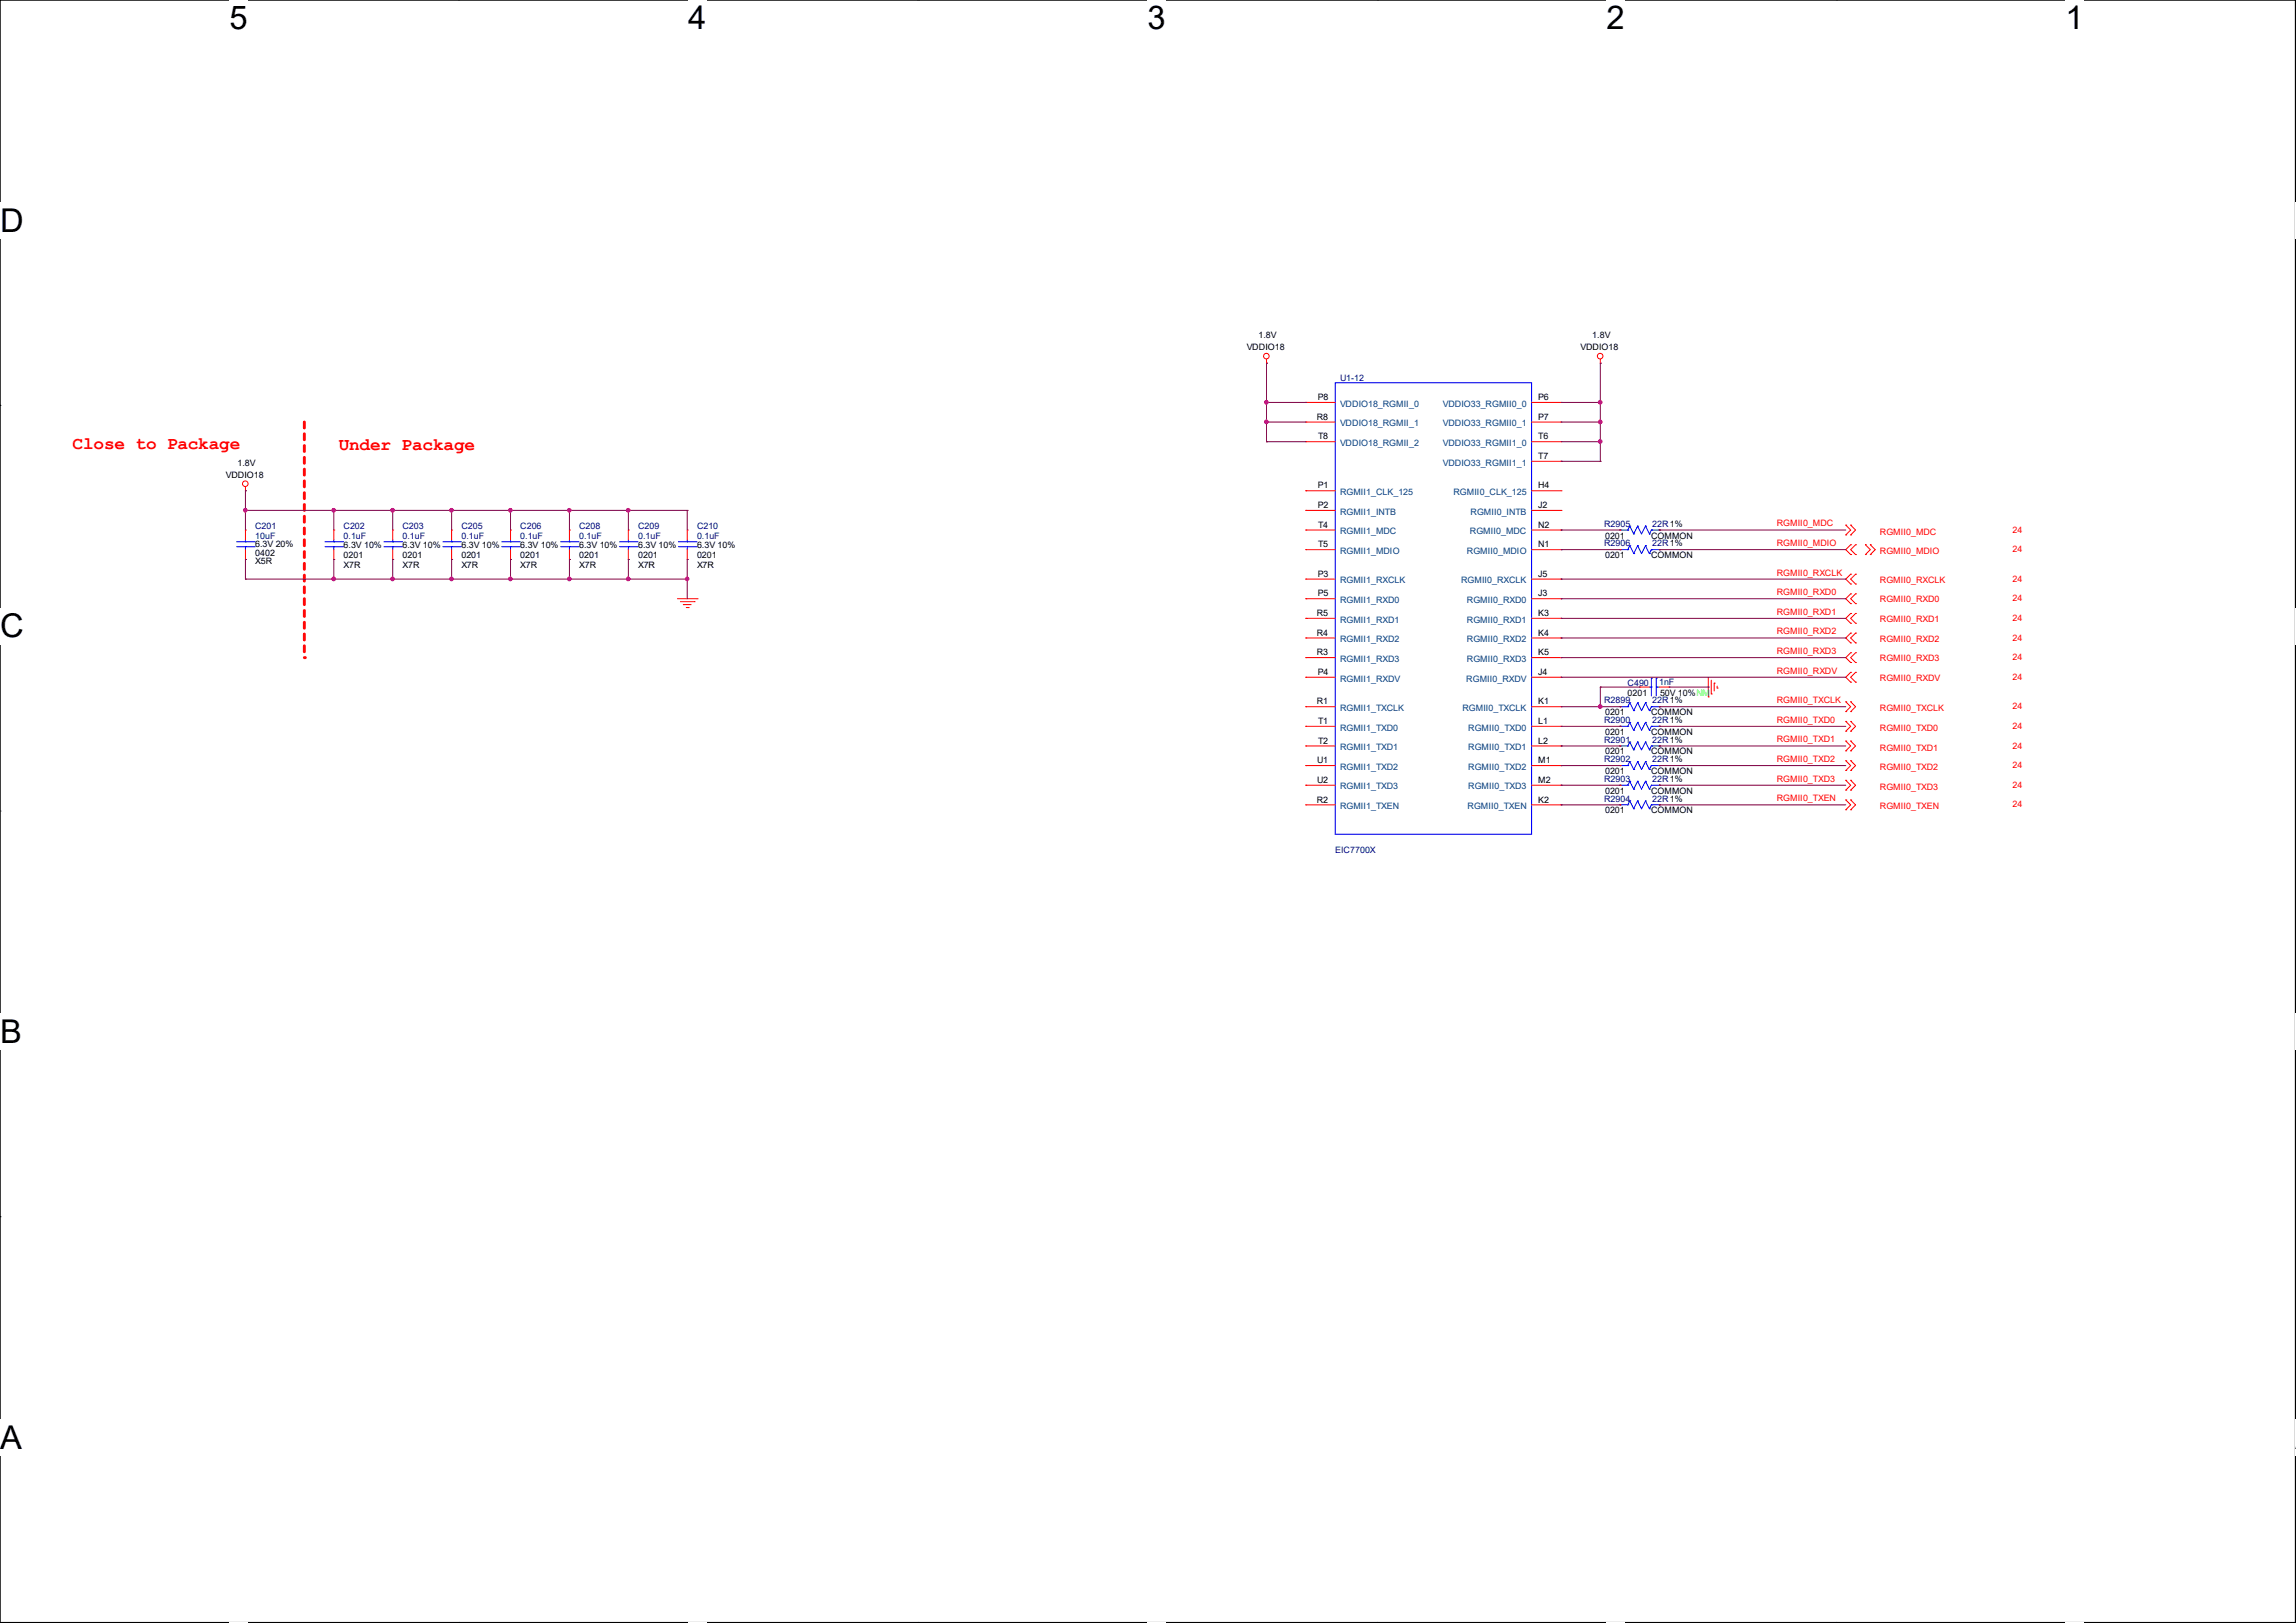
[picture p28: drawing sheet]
<svg xmlns="http://www.w3.org/2000/svg" width="297mm" height="210mm" viewBox="0 0 297 210" stroke-linecap="round" stroke-linejoin="round" font-family="sans-serif">
<defs><g id="words">
<g font-size="4.2">
<text x="29.7" y="3.8">5</text>
<text x="89" y="3.8">4</text>
<text x="148.4" y="3.8">3</text>
<text x="207.8" y="3.8">2</text>
<text x="267.2" y="3.8">1</text>
<text x="0" y="30">D</text>
<text x="0" y="82.5">C</text>
<text x="0" y="135">B</text>
<text x="0" y="187.5">A</text>
<text x="296.9" y="187.5">A</text>
</g>
<g font-size="2.3" fill="#f00">
<text x="9.4" y="58.1">Close to Package</text>
<text x="43.8" y="58.3">Under Package</text>
</g>
<g font-size="1.1">
<text x="161.3" y="45.3">VDDIO18</text>
<text x="162.8" y="43.8">1.8V</text>
<text x="204.5" y="45.3">VDDIO18</text>
<text x="206" y="43.8">1.8V</text>
<text x="170.5" y="51.8">P8</text>
<text x="199" y="51.8">P6</text>
<text x="170.3" y="54.3">R8</text>
<text x="170.5" y="56.9">T8</text>
<text x="199" y="54.3">P7</text>
<text x="199" y="56.9">T6</text>
<text x="199" y="59.4">T7</text>
<text x="29.2" y="61.8">VDDIO18</text>
<text x="30.7" y="60.3">1.8V</text>
<text x="170.5" y="63.2">P1</text>
<text x="170.5" y="65.7">P2</text>
<text x="199" y="63.2">H4</text>
<text x="199" y="65.7">J2</text>
<text x="33" y="70.8">6.3V 20%</text>
<text x="33" y="72">0402</text>
<text x="44.4" y="71">6.3V 10%</text>
<text x="52.1" y="71">6.3V 10%</text>
<text x="59.7" y="71">6.3V 10%</text>
<text x="67.3" y="71">6.3V 10%</text>
<text x="74.9" y="71">6.3V 10%</text>
<text x="82.5" y="71">6.3V 10%</text>
<text x="90.2" y="71">6.3V 10%</text>
<text x="170.5" y="68.3">T4</text>
<text x="170.5" y="70.8">T5</text>
<text x="199" y="68.3">N2</text>
<text x="199" y="70.8">N1</text>
<text x="207.6" y="69.7">0201</text>
<text x="213.6" y="69.7">COMMON</text>
<text x="33" y="73">X5R</text>
<text x="44.4" y="73.5">X7R</text>
<text x="44.4" y="72.2">0201</text>
<text x="52.1" y="73.5">X7R</text>
<text x="52.1" y="72.2">0201</text>
<text x="59.7" y="73.5">X7R</text>
<text x="59.7" y="72.2">0201</text>
<text x="67.3" y="73.5">X7R</text>
<text x="67.3" y="72.2">0201</text>
<text x="74.9" y="73.5">X7R</text>
<text x="74.9" y="72.2">0201</text>
<text x="82.5" y="73.5">X7R</text>
<text x="82.5" y="72.2">0201</text>
<text x="90.2" y="73.5">X7R</text>
<text x="90.2" y="72.2">0201</text>
<text x="170.5" y="74.6">P3</text>
<text x="170.5" y="77.2">P5</text>
<text x="199" y="74.6">J5</text>
<text x="199" y="77.2">J3</text>
<text x="207.6" y="72.2">0201</text>
<text x="213.6" y="72.2">COMMON</text>
<text x="170.3" y="79.7">R5</text>
<text x="170.3" y="82.3">R4</text>
<text x="199" y="79.7">K3</text>
<text x="199" y="82.3">K4</text>
<text x="170.3" y="84.8">R3</text>
<text x="170.5" y="87.3">P4</text>
<text x="199" y="84.8">K5</text>
<text x="199" y="87.3">J4</text>
<text x="170.3" y="91.1">R1</text>
<text x="170.5" y="93.7">T1</text>
<text x="199" y="91.1">K1</text>
<text x="199" y="93.7">L1</text>
<text x="207.6" y="95.1">0201</text>
<text x="207.6" y="92.5">0201</text>
<text x="210.5" y="90">0201</text>
<text x="213.6" y="95.1">COMMON</text>
<text x="213.6" y="92.5">COMMON</text>
<text x="214.7" y="90">50V 10%NM</text>
<text x="170.4" y="98.8">U1</text>
<text x="170.4" y="101.3">U2</text>
<text x="170.5" y="96.2">T2</text>
<text x="199" y="96.2">L2</text>
<text x="199" y="98.8">M1</text>
<text x="199" y="101.3">M2</text>
<text x="207.6" y="100.2">0201</text>
<text x="207.6" y="97.6">0201</text>
<text x="213.6" y="100.2">COMMON</text>
<text x="213.6" y="97.6">COMMON</text>
<text x="170.3" y="103.8">R2</text>
<text x="199" y="103.8">K2</text>
<text x="207.6" y="102.7">0201</text>
<text x="207.6" y="105.2">0201</text>
<text x="213.6" y="102.7">COMMON</text>
<text x="213.6" y="105.2">COMMON</text>
</g>
<g font-size="1.1" fill="#000080">
<text x="173.3" y="49.4">U1-12</text>
<text x="33" y="68.4">C201</text>
<text x="33" y="69.7">10uF</text>
<text x="44.4" y="68.4">C202</text>
<text x="44.4" y="69.7">0.1uF</text>
<text x="52.1" y="68.4">C203</text>
<text x="52.1" y="69.7">0.1uF</text>
<text x="59.7" y="68.4">C205</text>
<text x="59.7" y="69.7">0.1uF</text>
<text x="67.3" y="68.4">C206</text>
<text x="67.3" y="69.7">0.1uF</text>
<text x="74.9" y="68.4">C208</text>
<text x="74.9" y="69.7">0.1uF</text>
<text x="82.5" y="68.4">C209</text>
<text x="82.5" y="69.7">0.1uF</text>
<text x="90.2" y="68.4">C210</text>
<text x="90.2" y="69.7">0.1uF</text>
<text x="207.5" y="70.7">R2906</text>
<text x="207.5" y="68.2">R2905</text>
<text x="213.7" y="70.7">22R1%</text>
<text x="213.7" y="68.2">22R1%</text>
<text x="210.5" y="88.7">C490</text>
<text x="214.6" y="88.6">1nF</text>
<text x="207.5" y="93.6">R2900</text>
<text x="207.5" y="91">R2899</text>
<text x="213.7" y="93.6">22R1%</text>
<text x="213.7" y="91">22R1%</text>
<text x="207.5" y="101.2">R2903</text>
<text x="207.5" y="98.6">R2902</text>
<text x="207.5" y="96.1">R2901</text>
<text x="213.7" y="101.2">22R1%</text>
<text x="213.7" y="98.6">22R1%</text>
<text x="213.7" y="96.1">22R1%</text>
<text x="207.5" y="103.7">R2904</text>
<text x="213.7" y="103.7">22R1%</text>
<text x="172.7" y="110.3">EIC7700X</text>
</g>
<g font-size="1.1" fill="#004080">
<text x="173.3" y="52.6">VDDIO18_RGMII_0</text>
<text x="186.6" y="52.6">VDDIO33_RGMII0_0</text>
<text x="173.3" y="55.2">VDDIO18_RGMII_1</text>
<text x="173.3" y="57.7">VDDIO18_RGMII_2</text>
<text x="186.6" y="55.2">VDDIO33_RGMII0_1</text>
<text x="186.6" y="57.7">VDDIO33_RGMII1_0</text>
<text x="173.3" y="64.1">RGMII1_CLK_125</text>
<text x="186.6" y="60.2">VDDIO33_RGMII1_1</text>
<text x="188" y="64.1">RGMII0_CLK_125</text>
<text x="173.3" y="66.6">RGMII1_INTB</text>
<text x="173.3" y="69.1">RGMII1_MDC</text>
<text x="173.3" y="71.7">RGMII1_MDIO</text>
<text x="189.8" y="71.7">RGMII0_MDIO</text>
<text x="190.1" y="69.1">RGMII0_MDC</text>
<text x="190.2" y="66.6">RGMII0_INTB</text>
<text x="173.3" y="75.5">RGMII1_RXCLK</text>
<text x="189" y="75.5">RGMII0_RXCLK</text>
<text x="173.3" y="78">RGMII1_RXD0</text>
<text x="173.3" y="80.6">RGMII1_RXD1</text>
<text x="173.3" y="83.1">RGMII1_RXD2</text>
<text x="189.8" y="78">RGMII0_RXD0</text>
<text x="189.8" y="80.6">RGMII0_RXD1</text>
<text x="189.8" y="83.1">RGMII0_RXD2</text>
<text x="173.3" y="85.6">RGMII1_RXD3</text>
<text x="173.3" y="88.2">RGMII1_RXDV</text>
<text x="189.7" y="88.2">RGMII0_RXDV</text>
<text x="189.8" y="85.6">RGMII0_RXD3</text>
<text x="173.3" y="92">RGMII1_TXCLK</text>
<text x="173.3" y="94.5">RGMII1_TXD0</text>
<text x="189.2" y="92">RGMII0_TXCLK</text>
<text x="189.9" y="94.5">RGMII0_TXD0</text>
<text x="173.3" y="97.1">RGMII1_TXD1</text>
<text x="173.3" y="99.6">RGMII1_TXD2</text>
<text x="189.9" y="97.1">RGMII0_TXD1</text>
<text x="189.9" y="99.6">RGMII0_TXD2</text>
<text x="173.3" y="102.2">RGMII1_TXD3</text>
<text x="173.3" y="104.7">RGMII1_TXEN</text>
<text x="189.8" y="104.7">RGMII0_TXEN</text>
<text x="189.9" y="102.2">RGMII0_TXD3</text>
</g>
<g font-size="1.1" fill="#f00">
<text x="229.8" y="68.1">RGMII0_MDC</text>
<text x="229.8" y="70.7">RGMII0_MDIO</text>
<text x="243.2" y="69.2">RGMII0_MDC</text>
<text x="243.2" y="71.7">RGMII0_MDIO</text>
<text x="260.3" y="68.9">24</text>
<text x="260.3" y="71.5">24</text>
<text x="229.8" y="74.5">RGMII0_RXCLK</text>
<text x="229.8" y="77">RGMII0_RXD0</text>
<text x="243.2" y="75.4">RGMII0_RXCLK</text>
<text x="243.2" y="77.9">RGMII0_RXD0</text>
<text x="260.3" y="75.3">24</text>
<text x="260.3" y="77.8">24</text>
<text x="229.8" y="79.5">RGMII0_RXD1</text>
<text x="229.8" y="82.1">RGMII0_RXD2</text>
<text x="243.2" y="80.5">RGMII0_RXD1</text>
<text x="243.2" y="83">RGMII0_RXD2</text>
<text x="260.3" y="80.3">24</text>
<text x="260.3" y="82.9">24</text>
<text x="229.8" y="84.6">RGMII0_RXD3</text>
<text x="229.8" y="87.2">RGMII0_RXDV</text>
<text x="243.2" y="85.6">RGMII0_RXD3</text>
<text x="243.2" y="88.1">RGMII0_RXDV</text>
<text x="260.3" y="85.4">24</text>
<text x="260.3" y="88">24</text>
<text x="229.8" y="91">RGMII0_TXCLK</text>
<text x="229.8" y="93.5">RGMII0_TXD0</text>
<text x="243.2" y="92">RGMII0_TXCLK</text>
<text x="243.2" y="94.6">RGMII0_TXD0</text>
<text x="260.3" y="91.8">24</text>
<text x="260.3" y="94.3">24</text>
<text x="229.8" y="96.1">RGMII0_TXD1</text>
<text x="229.8" y="98.6">RGMII0_TXD2</text>
<text x="229.8" y="101.1">RGMII0_TXD3</text>
<text x="243.2" y="97.1">RGMII0_TXD1</text>
<text x="243.2" y="99.7">RGMII0_TXD2</text>
<text x="260.3" y="96.9">24</text>
<text x="260.3" y="99.4">24</text>
<text x="260.3" y="101.9">24</text>
<text x="229.8" y="103.7">RGMII0_TXEN</text>
<text x="243.2" y="102.2">RGMII0_TXD3</text>
<text x="243.2" y="104.7">RGMII0_TXEN</text>
<text x="260.3" y="104.5">24</text>
</g>
</g></defs>
<path d="M0 0h296.9v209.9h-296.9z" fill="none" stroke="#000" stroke-width=".13"/>
<g fill="#fff">
<path d="M29.7 0h2.3v4.7h-2.3z"/>
<path d="M29.7 209.9h2.3v.1h-2.3z"/>
</g>
<path d="M59.4 0h.1M59.4 209.9h.1" fill="none" stroke="#000" stroke-width=".13"/>
<g fill="#fff">
<path d="M89 0h2.4v4.7h-2.4z"/>
<path d="M89 209.9h2.4v.1h-2.4z"/>
</g>
<path d="M118.7 0h.1M118.7 209.9h.1" fill="none" stroke="#000" stroke-width=".13"/>
<g fill="#fff">
<path d="M148.4 0h2.4v4.7h-2.4z"/>
<path d="M148.4 209.9h2.4v.1h-2.4z"/>
</g>
<path d="M178.1 0h.1M178.1 209.9h.1" fill="none" stroke="#000" stroke-width=".13"/>
<g fill="#fff">
<path d="M207.8 0h2.4v4.7h-2.4z"/>
<path d="M207.8 209.9h2.4v.1h-2.4z"/>
</g>
<path d="M237.5 0h.1M237.5 209.9h.1" fill="none" stroke="#000" stroke-width=".13"/>
<g fill="#fff">
<path d="M267.2 0h2.4v4.7h-2.4z"/>
<path d="M267.2 209.9h2.4v.1h-2.4z"/>
<path d="M0 26.2h3v4.7h-3z"/>
<path d="M296.9 26.2h.1v4.7h-.1z"/>
<path d="M0 78.7h3v4.7h-3z"/>
<path d="M296.9 78.7h.1v4.7h-.1z"/>
</g>
<path d="M0 52.5h.1M296.9 52.5h.1" fill="none" stroke="#000" stroke-width=".13"/>
<g fill="#fff">
<path d="M0 131.1h2.8v4.8h-2.8z"/>
<path d="M296.9 131.1h.1v4.8h-.1z"/>
</g>
<path d="M0 104.9h.1M296.9 104.9h.1" fill="none" stroke="#000" stroke-width=".13"/>
<g fill="#fff">
<path d="M-.1 183.6h2.9v4.8h-2.9z"/>
<path d="M296.8 183.6h.2v4.8h-.2z"/>
</g>
<path d="M0 157.4h.1M296.9 157.4h.1" fill="none" stroke="#000" stroke-width=".13"/>
<path d="M39.4 54.6v30.5" fill="none" stroke="#f00" stroke-width=".38" stroke-dasharray=".8 .8"/>
<circle cx="39.4" cy="85.1" r=".19" fill="#f00" stroke-dasharray=".8 .8"/>
<g fill="none" stroke="#f00" stroke-width=".13">
<path d="M163.8 47h.1M163.8 46.5v.5M168.9 52.1h.1M168.9 54.6h.1M168.9 57.1h.1M168.9 52.1h3.8M168.9 54.6h3.8M168.9 57.1h3.8M198.1 52.1h3.8M198.1 54.6h3.8M198.1 57.1h3.8M198.1 59.7h3.8"/>
<path d="M201.9 52.1h.1M201.9 54.6h.1M201.9 57.1h.1M201.9 59.7h.1M207 47h.1M207 46.5v.5M31.7 63.5h.1M31.7 68.6h.1M31.7 72.4h.1M31.7 63v.5M31.7 68.6v1.2M31.7 71.1v1.3"/>
<path d="M43.2 68.6h.1M43.2 72.4h.1M43.2 68.6v1.2M43.2 71.1v1.3M50.8 68.6h.1M50.8 72.4h.1M50.8 68.6v1.2M50.8 71.1v1.3M58.4 68.6h.1M58.4 72.4h.1M58.4 68.6v1.2M58.4 71.1v1.3"/>
<path d="M66 68.6h.1M66 72.4h.1M66 68.6v1.2M66 71.1v1.3M73.7 68.6h.1M73.7 72.4h.1M73.7 68.6v1.2M73.7 71.1v1.3M81.3 68.6h.1M81.3 72.4h.1M81.3 68.6v1.2M81.3 71.1v1.3"/>
<path d="M87.6 77.5h2.6M88 77.9h1.8M88.4 78.2h.1M88.4 78.2h1M88.8 78.6h.2M88.9 68.6h.1M88.9 72.4h.1M88.9 68.6v1.2M88.9 71.1v1.3M89 78.6h.1M89.8 77.9h.1M90.2 77.5h.1"/>
<path d="M168.9 63.5h.1M168.9 66h.1M168.9 68.6h.1M168.9 71.1h.1M168.9 74.9h.1M168.9 77.5h.1M168.9 77.5h3.8M168.9 63.5h3.8M168.9 66h3.8M168.9 68.6h3.8M168.9 71.1h3.8M168.9 74.9h3.8"/>
<path d="M198.1 77.5h3.8M198.1 63.5h3.8M198.1 66h3.8M198.1 68.6h3.8M198.1 71.1h3.8M198.1 74.9h3.8M201.9 63.5h.1M201.9 66h.1M201.9 68.6h.1M201.9 71.1h.1M201.9 74.9h.1M201.9 77.5h.1"/>
<path d="M209.5 71.1h.1M209.5 68.6h.1M214.6 71.1h.1M214.6 68.6h.1M238.8 69.2h.1M238.8 67.9h.1M238.8 67.9l.6 .7-.6 .6M239.4 69.2h.1M239.4 67.9h.1M239.4 70.5h.1M239.4 71.8h.1M239.4 74.3h.1"/>
<path d="M239.4 75.6h.1M239.4 76.8h.1M239.4 78.1h.1M239.4 79.4h.1M239.4 67.9l.6 .7-.6 .6M239.4 70.5l-.6 .6 .6 .7M239.4 74.3l-.6 .6 .6 .7M239.4 76.8l-.6 .7 .6 .6M239.4 79.4l-.6 .6 .6 .6M240 71.8h.1M240 70.5h.1M240 75.6h.1"/>
<path d="M240 74.3h.1M240 78.1h.1M240 76.8h.1M240 79.4h.1M240 70.5l-.6 .6 .6 .7M240 74.3l-.6 .6 .6 .7M240 76.8l-.6 .7 .6 .6M240 79.4l-.6 .6 .6 .6M241.3 71.8h.1M241.3 70.5h.1M241.3 70.5l.6 .6-.6 .7M241.9 71.8h.1"/>
<path d="M241.9 70.5h.1M241.9 70.5l.7 .6-.7 .7M168.9 80h.1M168.9 82.5h.1M168.9 85.1h.1M168.9 87.6h.1M168.9 91.4h.1M168.9 94h.1M168.9 96.5h.1M168.9 99.1h.1M168.9 80h3.8M168.9 82.5h3.8"/>
<path d="M168.9 85.1h3.8M168.9 87.6h3.8M168.9 91.4h3.8M168.9 94h3.8M168.9 96.5h3.8M168.9 99.1h3.8M198.1 80h3.8M198.1 82.5h3.8M198.1 85.1h3.8M198.1 87.6h3.8M198.1 91.4h3.8M198.1 94h3.8"/>
<path d="M198.1 96.5h3.8M198.1 99.1h3.8M201.9 80h.1M201.9 82.5h.1M201.9 85.1h.1M201.9 87.6h.1M201.9 91.4h.1M201.9 94h.1M201.9 96.5h.1M201.9 99.1h.1M209.5 94h.1M209.5 99.1h.1"/>
<path d="M209.5 91.4h.1M209.5 96.5h.1M212.1 88.9h.1M212.1 88.9h1.3M214.6 94h.1M214.6 99.1h.1M214.6 91.4h.1M214.6 96.5h.1M214.6 88.9h1.3M215.9 88.9h.1M221 90.2h.1M221 87.6v2.6"/>
<path d="M221.4 89.8h.1M221.4 88v1.8M221.7 88.4h.1M221.7 88.4v1M222.1 89h.1M222.1 88.8v.2M238.8 92.1h.1M238.8 90.8h.1M238.8 94.6h.1M238.8 93.3h.1M238.8 97.2h.1M238.8 95.9h.1"/>
<path d="M238.8 99.7h.1M238.8 98.4h.1M238.8 90.8l.6 .6-.6 .7M238.8 93.3l.6 .7-.6 .6M238.8 95.9l.6 .6-.6 .7M238.8 98.4l.6 .7-.6 .6M239.4 80.6h.1M239.4 81.9h.1M239.4 83.2h.1M239.4 84.5h.1M239.4 85.7h.1M239.4 87h.1"/>
<path d="M239.4 88.3h.1M239.4 92.1h.1M239.4 90.8h.1M239.4 94.6h.1M239.4 93.3h.1M239.4 97.2h.1M239.4 95.9h.1M239.4 99.7h.1M239.4 98.4h.1M239.4 81.9l-.6 .6 .6 .7M239.4 84.5l-.6 .6 .6 .6M239.4 87l-.6 .6 .6 .7"/>
<path d="M239.4 90.8l.6 .6-.6 .7M239.4 93.3l.6 .7-.6 .6M239.4 95.9l.6 .6-.6 .7M239.4 98.4l.6 .7-.6 .6M240 80.6h.1M240 83.2h.1M240 81.9h.1M240 85.7h.1M240 84.5h.1M240 88.3h.1M240 87h.1M240 81.9l-.6 .6 .6 .7"/>
<path d="M240 84.5l-.6 .6 .6 .6M240 87l-.6 .6 .6 .7M168.9 101.6h.1M168.9 104.1h.1M168.9 101.6h3.8M168.9 104.1h3.8M198.1 101.6h3.8M198.1 104.1h3.8M201.9 101.6h.1M201.9 104.1h.1M209.5 101.6h.1M209.5 104.1h.1"/>
<path d="M214.6 101.6h.1M214.6 104.1h.1M238.8 102.2h.1M238.8 101h.1M238.8 104.8h.1M238.8 103.5h.1M238.8 101l.6 .6-.6 .6M238.8 103.5l.6 .6-.6 .7M239.4 102.2h.1M239.4 101h.1M239.4 104.8h.1M239.4 103.5h.1"/>
<path d="M239.4 101l.6 .6-.6 .6M239.4 103.5l.6 .6-.6 .7"/>
<circle cx="163.8" cy="46.1" r=".36"/>
<circle cx="207" cy="46.1" r=".36"/>
<circle cx="31.7" cy="62.6" r=".36"/>
</g>
<g fill="none" stroke="#00f" stroke-width=".13">
<path d="M172.7 49.5h25.4v58.4h-25.4zM30.6 70.7h2.3M30.6 70.1h2.3M31.7 70.1h.1M31.7 70.7h.1M31.7 69.8v.3M31.7 70.7v.4M32.9 70.7h.1M32.9 70.1h.1M42 70.7h2.3M42 70.1h2.3M43.2 70.1h.1"/>
<path d="M43.2 70.7h.1M43.2 69.8v.3M43.2 70.7v.4M44.3 70.7h.1M44.3 70.1h.1M49.7 70.7h2.2M49.7 70.1h2.2M50.8 70.1h.1M50.8 70.7h.1M50.8 69.8v.3M50.8 70.7v.4M51.9 70.7h.1"/>
<path d="M51.9 70.1h.1M57.3 70.7h2.3M57.3 70.1h2.3M58.4 70.1h.1M58.4 70.7h.1M58.4 69.8v.3M58.4 70.7v.4M59.6 70.7h.1M59.6 70.1h.1M64.9 70.7h2.3M64.9 70.1h2.3M66 70.1h.1"/>
<path d="M66 70.7h.1M66 69.8v.3M66 70.7v.4M67.2 70.7h.1M67.2 70.1h.1M72.5 70.7h2.3M72.5 70.1h2.3M73.7 70.1h.1M73.7 70.7h.1M73.7 69.8v.3M73.7 70.7v.4M74.8 70.7h.1"/>
<path d="M74.8 70.1h.1M80.1 70.7h2.3M80.1 70.1h2.3M81.3 70.1h.1M81.3 70.7h.1M81.3 69.8v.3M81.3 70.7v.4M82.4 70.7h.1M82.4 70.1h.1M87.8 70.7h2.2M87.8 70.1h2.2M88.9 70.1h.1"/>
<path d="M88.9 70.7h.1M88.9 69.8v.3M88.9 70.7v.4M90 70.7h.1M90 70.1h.1M209.5 71.1h.1M209.5 68.6h.1M209.5 71.1h1.1M209.5 68.6h1.1M210.6 71.1h.1M210.6 68.6h.1M210.8 70.6h.1"/>
<path d="M210.8 68.1h.1M210.8 70.6l-.2 .5M210.8 70.6l.5 1M210.8 68.1l-.2 .5M210.8 68.1l.5 1M211.3 71.6h.1M211.3 69.1h.1M211.8 70.6h.1M211.8 68.1h.1M211.8 70.6l.5 1 .6-1M211.8 70.6l-.5 1M211.8 68.1l.5 1 .6-1"/>
<path d="M211.8 68.1l-.5 1M212.9 70.6h.1M212.9 68.1h.1M212.9 70.6l.5 1M212.9 68.1l.5 1M213.4 71.6h.1M213.4 69.1h.1M213.6 71.1h.1M213.6 68.6h.1M213.6 71.1l-.2 .5M213.6 71.1h1M213.6 68.6l-.2 .5"/>
<path d="M213.6 68.6h1M214.6 71.1h.1M214.6 68.6h.1M209.5 94h.1M209.5 99.1h.1M209.5 91.4h.1M209.5 96.5h.1M209.5 94h1.1M209.5 99.1h1.1M209.5 91.4h1.1M209.5 96.5h1.1M210.6 94h.1"/>
<path d="M210.6 99.1h.1M210.6 91.4h.1M210.6 96.5h.1M210.8 93.5h.1M210.8 98.6h.1M210.8 90.9h.1M210.8 96h.1M210.8 93.5l-.2 .5M210.8 93.5l.5 1M210.8 98.6l-.2 .5M210.8 98.6l.5 1M210.8 90.9l-.2 .5"/>
<path d="M210.8 90.9l.5 1M210.8 96l-.2 .5M210.8 96l.5 1M211.3 94.5h.1M211.3 99.6h.1M211.3 91.9h.1M211.3 97h.1M211.8 93.5h.1M211.8 98.6h.1M211.8 90.9h.1M211.8 96h.1M211.8 93.5l.5 1 .6-1"/>
<path d="M211.8 93.5l-.5 1M211.8 98.6l.5 1 .6-1M211.8 98.6l-.5 1M211.8 90.9l.5 1 .6-1M211.8 90.9l-.5 1M211.8 96l.5 1 .6-1M211.8 96l-.5 1M212.9 93.5h.1M212.9 98.6h.1M212.9 90.9h.1M212.9 96h.1M212.9 93.5l.5 1"/>
<path d="M212.9 98.6l.5 1M212.9 90.9l.5 1M212.9 96l.5 1M213.4 94.5h.1M213.4 99.6h.1M213.4 91.9h.1M213.4 97h.1M213.4 88.9h.2M213.6 94h.1M213.6 99.1h.1M213.6 88.9h.1M213.6 87.8h.1"/>
<path d="M213.6 91.4h.1M213.6 96.5h.1M213.6 94l-.2 .5M213.6 94h1M213.6 99.1l-.2 .5M213.6 99.1h1M213.6 87.8v2.2M213.6 91.4l-.2 .5M213.6 91.4h1M213.6 96.5l-.2 .5M213.6 96.5h1M214.2 87.8h.1"/>
<path d="M214.2 88.9h.1M214.2 88.9h.4M214.2 87.8v2.2M214.6 94h.1M214.6 99.1h.1M214.6 91.4h.1M214.6 96.5h.1M209.5 101.6h.1M209.5 104.1h.1M209.5 101.6h1.1M209.5 104.1h1.1M210.6 101.6h.1"/>
<path d="M210.6 104.1h.1M210.8 101.1h.1M210.8 103.6h.1M210.8 101.1l-.2 .5M210.8 101.1l.5 1M210.8 103.6l-.2 .5M210.8 103.6l.5 1M211.3 102.1h.1M211.3 104.6h.1M211.8 101.1h.1M211.8 103.6h.1M211.8 101.1l.5 1 .6-1"/>
<path d="M211.8 101.1l-.5 1M211.8 103.6l.5 1 .6-1M211.8 103.6l-.5 1M212.9 101.1h.1M212.9 103.6h.1M212.9 101.1l.5 1M212.9 103.6l.5 1M213.4 102.1h.1M213.4 104.6h.1M213.6 101.6h.1M213.6 104.1h.1M213.6 101.6l-.2 .5"/>
<path d="M213.6 101.6h1M213.6 104.1l-.2 .5M213.6 104.1h1M214.6 101.6h.1M214.6 104.1h.1"/>
</g>
<g fill="none" stroke="#800040" stroke-width=".13">
<path d="M163.8 47h.1M163.8 54.6h.1M163.8 57.1h.1M163.8 47v10.1M163.8 52.1h5.1M163.8 54.6h5.1M163.8 57.1h5.1M168.9 52.1h.1M201.9 59.7h.1M201.9 52.1h5.1M201.9 54.6h5.1M201.9 57.1h5.1"/>
<path d="M201.9 59.7h5.1M207 47h.1M207 52.1h.1M207 54.6h.1M207 57.1h.1M207 59.7h.1M207 47v12.7M31.7 63.5h.1M31.7 66h.1M31.7 72.4h.1M31.7 74.9h.1M31.7 63.5v5.1"/>
<path d="M31.7 72.4v2.5M31.7 66h57.2M31.7 74.9h57.2M43.2 66h.1M43.2 72.4h.1M43.2 74.9h.1M43.2 66v2.6M43.2 72.4v2.5M50.8 66h.1M50.8 72.4h.1M50.8 74.9h.1M50.8 66v2.6"/>
<path d="M50.8 72.4v2.5M58.4 66h.1M58.4 72.4h.1M58.4 74.9h.1M58.4 66v2.6M58.4 72.4v2.5M66 66h.1M66 72.4h.1M66 74.9h.1M66 66v2.6M66 72.4v2.5M73.7 66h.1"/>
<path d="M73.7 72.4h.1M73.7 74.9h.1M73.7 66v2.6M73.7 72.4v2.5M81.3 66h.1M81.3 72.4h.1M81.3 74.9h.1M81.3 66v2.6M81.3 72.4v2.5M88.9 66h.1M88.9 72.4h.1M88.9 74.9h.1"/>
<path d="M88.9 66v2.6M88.9 72.4v5.1M201.9 68.6h.1M201.9 71.1h.1M201.9 74.9h.1M201.9 77.5h.1M201.9 74.9h36.9M201.9 68.6h7.6M201.9 71.1h7.6M201.9 77.5h36.9M214.6 68.6h.1M214.6 71.1h.1"/>
<path d="M214.6 68.6h24.2M214.6 71.1h24.2M201.9 80h.1M201.9 82.5h.1M201.9 85.1h.1M201.9 87.6h.1M201.9 96.5h.1M201.9 99.1h.1M201.9 80h36.9M201.9 82.5h36.9M201.9 85.1h36.9M201.9 87.6h36.9"/>
<path d="M201.9 91.4h7.6M201.9 94h7.6M201.9 96.5h7.6M201.9 99.1h7.6M207 88.9h.1M207 91.4h.1M207 88.9v2.5M207 88.9h5.1M209.5 91.4h.1M209.5 94h.1M214.6 91.4h.1M214.6 94h.1"/>
<path d="M214.6 96.5h.1M214.6 99.1h.1M214.6 91.4h24.2M214.6 94h24.2M214.6 96.5h24.2M214.6 99.1h24.2M215.9 88.9h5.1M221 88.9h.1M201.9 101.6h.1M201.9 104.1h.1M201.9 101.6h7.6M201.9 104.1h7.6"/>
<path d="M214.6 101.6h.1M214.6 104.1h.1M214.6 101.6h24.2M214.6 104.1h24.2"/>
</g>
<g fill="#f0f" stroke="#f0f" stroke-width=".13">
<circle cx="163.8" cy="52" r=".23"/>
<circle cx="163.8" cy="54.6" r=".23"/>
<circle cx="207" cy="52" r=".23"/>
<circle cx="207" cy="54.6" r=".23"/>
<circle cx="207" cy="57.1" r=".23"/>
<circle cx="43.2" cy="66" r=".23"/>
<circle cx="31.7" cy="66" r=".23"/>
<circle cx="43.2" cy="74.9" r=".23"/>
<circle cx="58.4" cy="66" r=".23"/>
<circle cx="50.8" cy="66" r=".23"/>
<circle cx="66" cy="66" r=".23"/>
<circle cx="58.4" cy="74.9" r=".23"/>
<circle cx="50.8" cy="74.9" r=".23"/>
<circle cx="66" cy="74.9" r=".23"/>
<circle cx="81.3" cy="66" r=".23"/>
<circle cx="73.6" cy="66" r=".23"/>
<circle cx="81.3" cy="74.9" r=".23"/>
<circle cx="73.6" cy="74.9" r=".23"/>
<circle cx="88.9" cy="74.9" r=".23"/>
<circle cx="207" cy="91.4" r=".23"/>
</g>
<use href="#words"/>
</svg>
